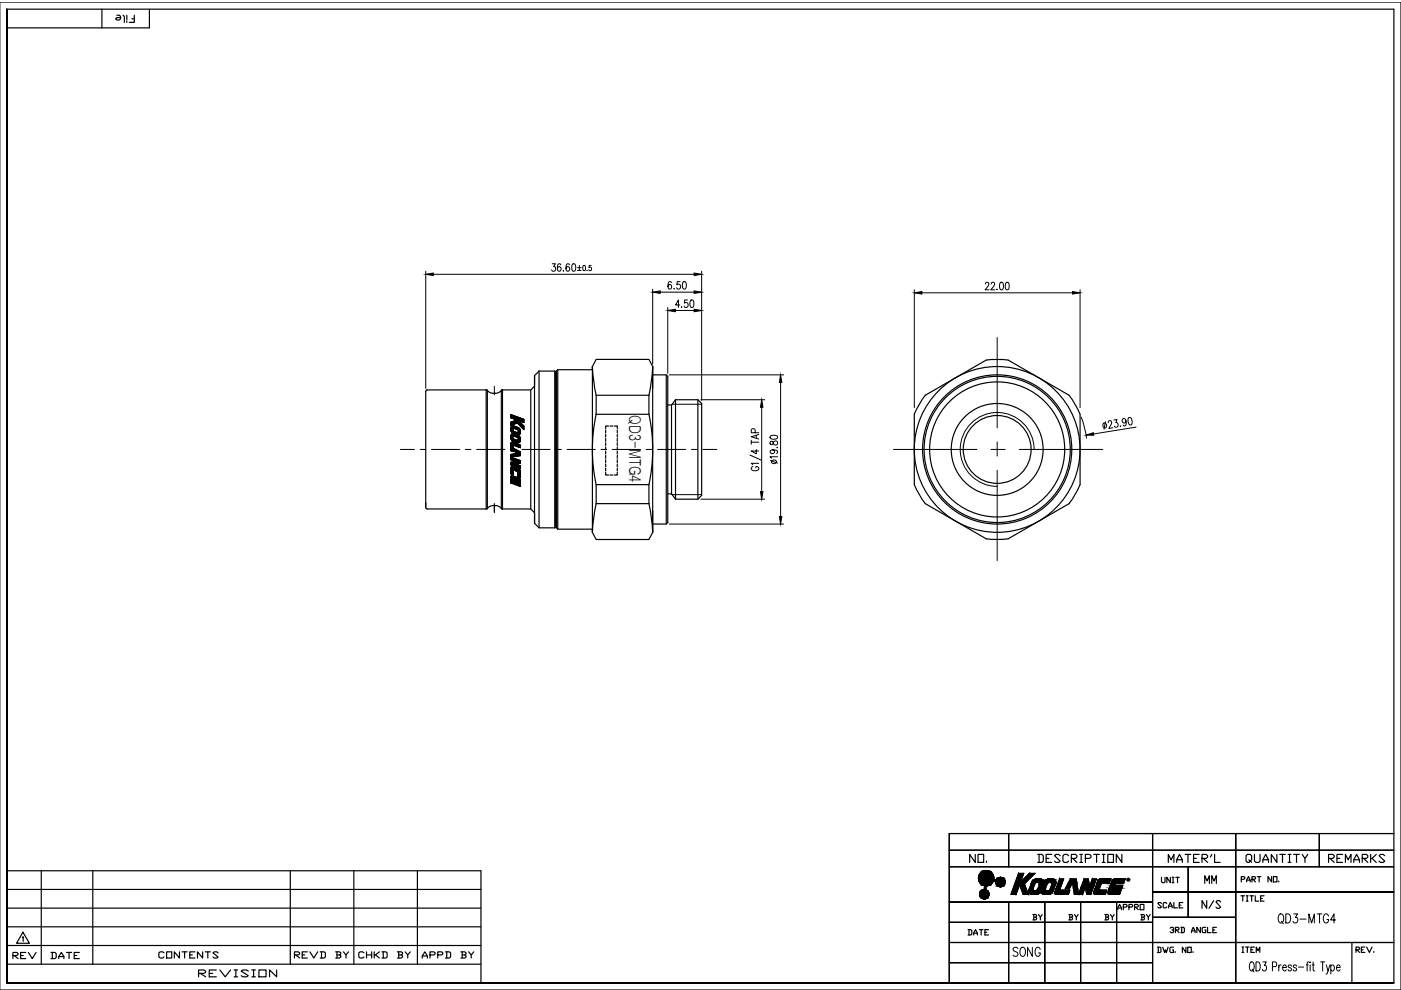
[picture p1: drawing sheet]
<svg xmlns="http://www.w3.org/2000/svg" width="297mm" height="210mm" viewBox="0 0 297 210" stroke-linecap="round" stroke-linejoin="round" font-family="sans-serif">
<defs><g id="words">
<g font-size="4.9">
<text x="204.6" y="184.2">NO.</text>
<text x="219.1" y="184.2">DESCRIPTION</text>
<text x="246.9" y="184.2">MATER'L</text>
<text x="263.2" y="184.2">QUANTITY</text>
<text x="280.8" y="184.2">REMARKS</text>
<text x="213.8" y="203.9">SONG</text>
<text x="41.3" y="208.5">REVISION</text>
</g>
<g font-size="4.4">
<text x="254.7" y="188.4">MM</text>
<text x="254" y="193.7">N/S</text>
<text x="1.8" y="204.6">REV</text>
<text x="9.9" y="204.6">DATE</text>
</g>
<g font-size="4">
<text x="218" y="196.1">BY</text>
<text x="225.8" y="196.1">BY</text>
<text x="233.5" y="196.1">BY</text>
<text x="236" y="194">APPRO</text>
<text x="240.9" y="196.1">BY</text>
<text x="244.5" y="193.7">SCALE</text>
<text x="204.3" y="199.3">DATE</text>
<text x="262.5" y="203.2">ITEM</text>
<text x="286.5" y="203.2">REV.</text>
<text x="32.8" y="204.3">CONTENTS</text>
<text x="61.7" y="204.3">REVD BY</text>
<text x="75.1" y="204.3">CHKD BY</text>
<text x="88.5" y="204.3">APPD BY</text>
</g>
<text font-size="3.5" x="133.4" y="88.1" transform="rotate(90 133.4 88.1)">QD3-MTG4</text>
</g></defs>
<g fill="none" stroke="#000" stroke-width=".21">
<path d="M90.3 57.5v24.9M91.9 58.2h55.3M117.1 55.9h.6l-.3 .6a.47 .47 0 0 1 .4 .8 .47 .47 0 0 1-.8-.1M118.9 56.1l-.4-.2a.95 .95 0 0 0 .1 1.6 .46 .46 0 0 0 .4-.6 .46 .46 0 0 0-.8-.1v.2M119.5 57.4h.1M120.7 56.1l-.3-.2a.95 .95 0 0 0 0 1.6 .45 .45 0 0 0 .4-.6 .45 .45 0 0 0-.7-.1l-.1 .2M121.4 56l.3-.1a1.04 1.04 0 0 1 0 1.6h-.1a1.19 1.19 0 0 1-.2-1.5zM122.4 56.8h.8M122.4 57.3h.8M122.8 56.3v.9M123.7 56.3h.1a.62 .62 0 0 1 .4 .5 .62 .62 0 0 1-.4 .6l-.2-.5zM124.4 57.3h.1"/>
<path d="M125.3 56.3h-.4v.5a.33 .33 0 0 1 .5 0 .33 .33 0 0 1-.1 .5 .33 .33 0 0 1-.5-.1M142.4 59.9l-.4-.2a.95 .95 0 0 0 .1 1.6 .47 .47 0 0 0 .3-.6 .47 .47 0 0 0-.6-.3l-.2 .4M144.2 59.7h-.6l-.1 .7a.49 .49 0 0 1 .7 0 .49 .49 0 0 1 0 .7 .49 .49 0 0 1-.7 .1v-.2M144.9 59.8l.3-.1a1.05 1.05 0 0 1 0 1.6h-.2a1.19 1.19 0 0 1-.1-1.5zM148.8 57.5v27.4M212.1 59.9l.3-.1a1.05 1.05 0 0 1 0 1.6h-.1a1.19 1.19 0 0 1-.2-1.5zM213.3 59.9l.3-.1a1.05 1.05 0 0 1 0 1.6h-.1a1.18 1.18 0 0 1-.2-1.5zM138.4 61.3v15.9M140 61.9h7.2M141.6 65.2v14M141.9 79.5h24.2M142.9 61.2h.1"/>
<path d="M143.2 65.8h4M144.1 64.7h-.9l.6-1.1v1.6M144.5 65l.1 .1M145.8 63.6h-.6l-.1 .7a.47 .47 0 0 1 .7 0 .47 .47 0 0 1-.1 .7 .47 .47 0 0 1-.6-.1M146.5 63.7l.3-.1a1.04 1.04 0 0 1 0 1.6h-.2a1.18 1.18 0 0 1-.1-1.5zM193.8 61.4v25M195.4 62.1h32M208.9 60.2l.3-.4h.2l.3 .4-.2 .5-.6 .7h.8M210.1 60.2l.3-.4 .4 .1 .1 .3-.2 .5-.6 .7h.8M211.4 61.3v.1M211.4 71.6v19.1M229 61.4v25"/>
<path d="M84.9 95.3h3M89.1 95.3h1.2M91.5 95.3h6M98.7 95.3h1.2M101.1 95.3h6M103.2 82.7h.1M104.8 81.9v1.8M106.4 82.7h-.1M108.2 95.3h1.2M108.3 90.8h.1M108.3 91.2h.1M108.3 98h.1"/>
<path d="M108.3 96.9v.1M108.3 87.9v.1M108.3 89.5v.1M108.4 96.3l-.1 .1M108.4 97h-.1M108.4 87.9l-.1 .1M108.4 98l-.1 .1M108.4 93.8l-.1 .1M108.4 97l-.1 .1M108.4 88l-.1 .1M108.5 96.3l-.2 .2M108.5 89.5l-.2 .1"/>
<path d="M108.5 92l-.1 .1M108.5 93.3l.3-.3-.3 .4M108.5 97l-.2 .2M108.5 98l-.2 .2M108.5 88l-.2 .2M108.5 98.9l-.2 .3M108.5 93.8l-.2 .2M108.5 97l-.2 .3M108.5 96.3l-.2 .3M108.6 88l-.3 .3M108.6 90.3l-.3 .3M108.6 98l-.3 .3"/>
<path d="M108.6 89.4l-.3 .3M108.6 98.9l-.3 .3M108.6 97l-.3 .3M108.6 93.8l-.3 .3M108.6 92l-.3 .3M108.6 96.3l-.3 .4M108.6 99l-.3 .3M108.6 97.1l-.3 .3M108.7 93.8l-.4 .3M108.7 88l-.4 .4M108.7 97.9l-.4 .4M108.7 90.3l-.4 .4"/>
<path d="M108.7 99l-.4 .4M108.7 97.1l-.4 .4M108.7 89.4l-.4 .4M108.7 93.8l-.4 .4M108.7 88.1l-.4 .4M108.7 96.3l-.4 .4M108.7 91.1l-.4 .4M108.7 91.2l-.3 .3M108.7 92.7l-.4 .4M108.7 92.8l-.3 .3M108.7 92.8l-.3 .4M108.8 91l-.5 .4"/>
<path d="M108.8 91.2l-.4 .4M108.8 99l-.5 .5M108.8 92.9l-.4 .3M108.8 97.1l-.4 .4M108.8 93.8l-.5 .5M108.8 91.3l-.4 .3M108.8 97.9l-.5 .5M108.8 90.3l-.5 .5M108.8 93l-.4 .3M108.8 88.1l-.5 .5M108.8 91.3l-.3 .4M108.8 96.3l-.5 .5"/>
<path d="M108.8 93.8l-.5 .6M108.8 89.3l-.5 .6M108.8 91.4l-.3 .3M108.8 90.3l-.5 .6M108.9 94.6l-.6 .5M108.9 94.6l-.6 .6M108.9 94.7l-.6 .6M108.9 94.8l-.6 .6M108.9 94.9l-.6 .5M108.9 94.9l-.6 .6M108.9 95l-.6 .6M108.9 95.1l-.5 .5"/>
<path d="M108.9 95.2l-.5 .4M108.9 95.2l-.4 .4M108.9 95.3l-.4 .3M108.9 95.4l-.3 .3M108.9 95.5l-.3 .2M108.9 95.6l-.2 .1M108.9 95.6l-.1 .1M108.9 95.7h-.1M108.9 99.8l-.6 .6M108.9 99.9l-.6 .6M108.9 100l-.6 .5M108.9 91.4l-.4 .4"/>
<path d="M108.9 97.9l-.6 .6M108.9 99l-.6 .6M108.9 97.1l-.4 .4M108.9 93.9l-.6 .5M108.9 93.1l-.3 .3M108.9 88.1l-.5 .5M108.9 96.3l-.6 .6M108.9 91.5l-.3 .3M108.9 90.3l-.6 .6M108.9 99.1l-.6 .6M108.9 97.2l-.4 .4M108.9 93.9l-.6 .6"/>
<path d="M108.9 89.3l-.6 .6M109 97.9l-.7 .7M109 91.5l-.4 .3M109 90.3l-.7 .7M109 99.1l-.7 .7M109 97.2l-.4 .4M109 93.9l-.7 .7M109 93.1l-.4 .4M109 96.3l-.7 .6M109 88.2l-.5 .5M109 91.5l-.3 .3M109 90.4l-.7 .7"/>
<path d="M109 95.1v.1M109 99.1l-.7 .8M109 93.9l-.7 .8M109 93.1l-.3 .4M109.1 97.9l-.8 .7M109.1 88.2l-.5 .5M109.1 89.2l-.8 .8M109.1 91.5l-.4 .4M109.1 90.4l-.8 .8M109.1 95.2l-.1 .1M109.1 96.2l-.7 .7M109.1 99.1l-.8 .8"/>
<path d="M109.1 97.2l-.4 .4M109.1 93.9l-.8 .8M109.1 93.2l-.4 .3M109.1 91.5l-.8 .9M109.1 99.1l-.8 .9M109.1 97.8l-.7 .8M109.2 97.2l-.5 .4M109.2 94l-.9 .8M109.2 93.2l-.4 .4M109.2 88.2l-.5 .5M109.2 96.2l-.7 .7M109.2 95.2l-.2 .2"/>
<path d="M109.2 91.6l-.9 .9M109.2 90.4l-.9 .9M109.2 89.2l-.9 .9M109.2 99.2l-.9 .9M109.2 97.3l-.4 .4M109.2 94l-.9 .9M109.2 93.2l-.3 .4M109.2 95.3l-.2 .2M109.2 90.4l-.9 1M109.3 99.2l-1 1M109.3 96.2l-.7 .7M109.3 97.3l-.4 .4"/>
<path d="M109.3 94l-1 1M109.3 93.2l-.4 .4M109.3 95.3l-.3 .3M109.3 88.3l-.5 .5M109.3 91.6l-1 1M109.3 90.5l-.4 .3M109.3 89.1l-1 1.1M109.3 93.3l-.3 .3M109.3 95.3l-.3 .4M109.4 91.6l-1.1 1.1M109.4 96.2l-.7 .7M109.4 90.5l-.4 .3"/>
<path d="M109.4 99.2l-1.1 1.1M109.4 97.3l-.4 .4M109.4 94l-.4 .4M109.4 93.3l-.4 .3M109.4 95.3l-.4 .4M109.4 88.3l-.5 .5M109.4 91.6l-1.1 1.2M109.4 98.4l-.4 .4M109.4 90.5l-.3 .4M109.4 99.2l-.4 .5M109.4 95.4l-.3 .3M109.4 93.3l-.3 .4"/>
<path d="M109.4 94.1l-.4 .4M109.4 89.1l-1.1 1.1M109.4 96.2l-.6 .6M109.5 88.3l-.5 .5M109.5 91.7l-1.2 1.1M109.5 98.4l-.4 .4M109.5 90.5l-.4 .4M109.5 95.4l-.4 .3M109.5 99.3l-.5 .4M109.5 97.4l-.4 .4M109.5 94.1l-.4 .4M109.5 93.3l-.4 .4"/>
<path d="M109.5 91.7l-1.2 1.2M109.5 98.5l-.4 .4M109.5 90.5l-.3 .4M109.5 95.4l-.3 .4M109.5 96.2l-.6 .6M109.5 99.3l-.4 .4M109.5 93.3l-.3 .4M109.6 88.4l-.5 .5M109.6 91.7l-1.3 1.3M109.6 95.4l-.4 .4M109.6 98.5l-.4 .4M109.6 90.6l-.4 .3"/>
<path d="M109.6 99.3l-.4 .5M109.6 97.4l-.4 .4M109.6 94.1l-.4 .4M109.6 93.4l-.4 .3M109.6 96.2l-.6 .6M109.6 95.5l-.3 .3 .4-.3M109.6 90.6l-.3 .3M109.7 97.4l-1.2 1.2M109.7 94.1l-.4 .4M109.7 88.4l-.5 .5M109.7 93.4l-.4 .3M109.7 90.6l-.4 .4"/>
<path d="M109.7 98.5l-.4 .4M109.7 99.4l-.4 .4M109.7 96.1l-.7 .7M109.7 94.2l-.4 .4M109.7 91.7l-.7 .8M109.7 95.5l-.3 .4M109.7 92.8l.4-.4-.3 .4M109.7 90.6l-.3 .4M109.8 99.4l-.5 .4M109.8 97.5l-1.2 1.2M109.8 94.2l-.4 .4M109.8 95.5l-.4 .4"/>
<path d="M109.8 88.4l-.5 .5M109.8 96.1l-.7 .7M109.8 90.6l-.4 .4M109.8 98.6l-.4 .4M109.8 99.4l-.4 .4M109.8 95.6l-.3 .3M109.8 88.5l-.5 .5M109.9 98.6l-.4 .4M109.9 90.7l-.4 .3M109.9 99.4l-.5 .5M109.9 97.5l-1.2 1.2M109.9 94.2l-.4 .4"/>
<path d="M109.9 95.6l-.4 .4M109.9 92.3l-.4 .4M109.9 88.5l-.5 .5M109.9 90.7l-.3 .3M109.9 99.4l-.4 .5M109.9 95.6l-.3 .4M109.9 92.3l-.3 .4M110 88.5l-.5 .5M110 90.7l-.4 .4M110 98.6l-.4 .4M110 95.6l-.4 .4M110 99.5l-.5 .4"/>
<path d="M110 92.4l-.4 .3M110 97.5l-1.2 1.2M110 94.3l-.4 .4M110 90.7l-.3 .4M110 89.3l-.4 .4M110 92.4l-.3 .3M110 95.7l-.3 .3M110 99.5l-.4 .4M110 97.6l-1.2 1.2M110.1 90.8l-.4 .3M110.1 89.3l-.4 .4M110.1 88.5l-1.6 1.6"/>
<path d="M110.1 95.7l-.4 .4M110.1 98.7l-.4 .4M110.1 90.8l-.3 .3M110.1 99.5l-.4 .4M110.1 97.6l-1.2 1.2M110.1 94.3l-.4 .4M110.1 88.6l-1.5 1.5M110.1 90.8l-.3 .4M110.1 95.7l-.3 .4M110.1 89.4l-.3 .4M110.1 99.5l-.4 .5M110.1 92.5l-.3 .3"/>
<path d="M110.2 97.6l-1.2 1.2M110.2 94.3l-.4 .4M110.2 90.9l-.4 .3M110.2 89.4l-.4 .4M110.2 88.6l-1.5 1.5M110.2 95.7l-.4 .4M110.2 92.5l-.4 .4M110.2 99.6l-.4 .4M110.2 98.7l-.4 .4M110.2 90.9l-.3 .4M110.2 89.5l-.4 .3M110.2 92.6l-.3 .3"/>
<path d="M110.2 97.6l-.8 .8M110.2 91l-.3 .3M110.2 95.8l-1 1M110.2 88.6l-1.4 1.4M110.2 92.6l-.3 .4M110.2 93.7l-.1 .1M110.3 89.5l-.4 .4M110.3 98.7l-.5 .4M110.3 91l-.4 .4M110.3 99.6l-.5 .5M110.3 92.7l-.4 .4M110.3 97.6l-.8 .8"/>
<path d="M110.3 94.4l-.4 .4M110.3 91.1l-.4 .4M110.3 95.8l-1 1M110.3 99.7l-.5 .5M110.3 88.6l-1.3 1.4M110.3 92.7l-.4 .5M110.3 92l-.2 .2M110.3 91.1l-.4 .5M110.3 98.7l-.4 .5M110.3 92.8l-.9 1M110.3 99.7l-.5 .6M110.3 91.2l-1.3 1.3"/>
<path d="M110.3 93.6l-.3 .3M110.3 89.6l-.3 .4M110.3 92.9l-.9 .9M110.3 97.7l-.7 .7M110.3 95.8l-.9 1M110.3 91.3l-1.2 1.2M110.3 91.9l-.4 .4M110.3 99.8l-.5 .5M110.3 92.9l-.8 .9M110.3 93l-.8 .8M110.3 93.5l-.4 .4M110.3 91.8h.1"/>
<path d="M110.3 91.4l-1.1 1.1M110.3 91.5l-1.1 1.1M110.3 91.5l-1 1.1M110.3 91.6l-.9 1M110.3 91.7l-.9 .9M110.3 91.8l-.8 .8M110.3 93.1l-.7 .7M110.3 93.1l-.7 .8M110.3 93.2l-.6 .7M110.3 93.3l-.6 .6M110.3 93.4l-.5 .5M110.3 94.4l-.3 .4"/>
<path d="M110.3 94.5l-.3 .3M110.3 94.6l-.2 .2M110.3 94.7l-.2 .2M110.3 94.7l-.1 .2M110.3 94.8v.1M110.3 94.9h.1M110.3 95.9l-.8 .8M110.3 96l-.7 .7M110.3 96l-.6 .7M110.3 96.1l-.5 .6M110.3 96.2l-.4 .5M110.3 96.3l-.4 .4"/>
<path d="M110.3 96.3l-.3 .4M110.3 96.4l-.2 .2M110.3 96.5l-.1 .1M110.3 96.6h.1M110.3 97.7l-.6 .6M110.3 97.8l-.5 .5M110.3 97.9l-.4 .4M110.3 97.9l-.3 .4M110.3 98l-.2 .3M110.3 98.1l-.1 .1M110.3 98.2h.1M110.3 98.8l-.3 .4"/>
<path d="M110.3 98.9l-.3 .3M110.3 98.9l-.2 .3M110.3 99l-.2 .2M110.3 99.1l-.1 .2M110.3 99.2l-.1 .1M110.3 99.2v.1M110.3 99.9l-.5 .5M110.3 99.9l-.5 .6M110.3 88.6l-1.2 1.3M110.4 89.6l-.4 .4M110.4 88.7l-1.2 1.2M110.4 89.7l-.4 .3"/>
<path d="M110.4 89.7l-.3 .4M110.5 88.7l-1.2 1.1M110.5 89.7l-.4 .4M110.5 88.7l-1.1 1.1M110.5 89.8l-.4 .3M110.6 89.8l-.4 .4M110.6 88.7l-.5 .5M110.6 89.9l-.3 .4M110.6 95.3h6M110.7 89.9l-.4 .4M110.7 88.8l-.5 .5M110.7 90l-.4 .3"/>
<path d="M110.7 90l-.3 .4M110.8 90l-.4 .4M110.8 88.8l-.5 .5M110.8 90.1l-.4 .4 .5-.4M110.9 90.2l-.4 .3M110.9 88.8l-.5 .5M110.9 90.2l-.3 .4M111 88.9l-.5 .5M111 90.2l-.4 .4M111 90.3l-.4 .3M111 90.3l-.3 .4M111.1 88.9l-.5 .5"/>
<path d="M111.1 89l-.5 .4M111.1 89.1l-.4 .3M111.1 89.1l-.4 .4M111.1 89.2l-.3 .3M111.1 89.3l-.2 .2M111.1 89.4l-.2 .1M111.1 89.4l-.1 .2M111.1 89.5l-.1 .1M111.1 89.6h.1M111.1 90.3l-.4 .4 .4-.3M111.1 90.5l-.3 .3M111.1 90.6l-.3 .2"/>
<path d="M111.1 90.7l-.2 .2M111.1 90.8l-.2 .2M111.1 90.9l-.1 .1h.1M111.1 91l-.1 .1M117.8 95.3h1.2M120.2 95.3h6M127.4 95.3h1.2M129.8 95.3h6M137 95.3h1.2M139.4 95.3h6M142.5 85.7h6.3M146.6 95.3h1.2"/>
<path d="M148.6 84.8h13.5M149 95.3h3M159 96.5l2.4 1.1M159.3 93.8h1.6M159.3 93.3v.9M159.7 98.9a.47 .47 0 0 0-.4 .6 .47 .47 0 0 0 .6 .3h.4a.48 .48 0 0 0 .6-.4 .48 .48 0 0 0-.6-.5v.3M160.1 91.8l-.1-.8-.2-.1-.4 .1-.1 .8h1.6M160.3 95.3v.9l-1-.6h1.6M160.3 92.3v.6M160.9 98.2h-1.6l.3 .3M160.9 92.1l-1.6 .5 1.6 .5M161.5 86.3v17.9"/>
<path d="M163.3 93.6a.43 .43 0 0 0 .2 .7l.3-.1a.58 .58 0 0 1 .3-.6 .58 .58 0 0 1 .8 .2 .51 .51 0 0 1-.6 .6 .51 .51 0 0 1-.4-.7l-.3-.1zM163.3 92.5l.6-.2a.69 .69 0 0 1 1 .5 1.04 1.04 0 0 1-1.6 0zM163.3 97.6l1.6 .6M163.8 95.4l.4 .2a.43 .43 0 0 1-.5 .6 .43 .43 0 0 1-.2-.8h.3a.76 .76 0 0 1 1.1 .5l-.3 .2M164.8 94.8l-.1 .1M164.9 96.8h-1.6l.3 .3M165.5 81.1v28.4M189.4 95.3h17.7M210.1 95.3h3M211.4 93.7v3M211.4 99.7v19.2M216.1 95.3h17.7"/>
<path d="M219.3 95.3a7.8 7.8 0 0 0-7.9-7.8 7.8 7.8 0 0 0-7.8 7.8 7.8 7.8 0 0 0 7.8 7.8M229.2 88.4l.7 1.9 .5 2.6M234.4 89.4l-.3 1.6M235 89.6l.1-.4h.4l.2 .2-.1 .6-.5 .8 .8-.1M236.2 89.1l.6-.2-.2 .7a.47 .47 0 0 1 .5 .7 .47 .47 0 0 1-.8 .1M237.5 90.3l.1 .1M238.7 89.2l-.1 .4a.43 .43 0 0 1-.7-.4 .43 .43 0 0 1 .7-.3l.1 .3a.77 .77 0 0 1-.3 1.1l-.3-.2M239.2 88.6l.3-.1a1.04 1.04 0 0 1 .3 1.6h-.1a1.19 1.19 0 0 1-.5-1.5zM240.9 90.6l-9.1 1.4M103.3 107.9h-.1M104.8 106.7v2M106.3 107.9h.1"/>
<path d="M108.5 100.9l-.2 .2M108.6 100.9l-.3 .2M108.6 100.9l-.3 .3M108.7 100.9l-.4 .4M108.7 100.9l-.4 .5M108.8 100.9l-.5 .6M108.9 100.1l-.5 .4M108.9 100.2l-.4 .4M108.9 100.3l-.3 .3M108.9 100.4l-.3 .2M108.9 100.4l-.2 .2M108.9 100.5l-.2 .1"/>
<path d="M108.9 100.6l-.1 .1M108.9 100.7h-.1M108.9 101.7l-.6 .6M108.9 101.8l-.6 .6M108.9 101.9l-.6 .5M108.9 102l-.5 .4M108.9 102.1l-.4 .4M108.9 102.2l-.4 .3M108.9 102.3l-.3 .2M108.9 102.3l-.2 .2M108.9 102.4l-.2 .2M108.9 102.5l-.1 .1"/>
<path d="M108.9 102.6h-.1M108.9 101l-.6 .5M108.9 101l-.6 .6M109 101l-.7 .7M109 101l-.7 .8M109.1 101l-.8 .8M109.1 101.1l-.8 .8M109.2 101.1l-.9 .9M109.3 101.1l-1 1M109.4 101.1l-1.1 1.1M109.4 101.2l-.4 .4M109.5 101.2l-.5 .4"/>
<path d="M109.5 101.8l-.4 .4M109.5 101.9l-.4 .4M109.5 102l-.4 .4M109.5 102.1l-.4 .3M109.5 102.2l-.4 .3M109.5 102.2l-.4 .4M109.5 102.3l-.4 .4M109.5 102.4l-.3 .3M109.5 102.5l-.3 .2M109.5 102.5l-.2 .3M109.5 102.6l-.2 .2M109.5 102.7l-.1 .1"/>
<path d="M109.5 102.8h-.1M109.5 101.2l-.4 .4M109.6 101.2l-.5 .5M109.6 101.2l-.5 .6M109.7 101.3l-.6 .5M109.8 101.3l-.7 .6M109.8 101.3l-.7 .7M109.9 101.3l-.8 .8M110 101.4l-.5 .4M110 101.4l-.4 .4M110.1 101.4l-.5 .4M110.1 101.4l-.4 .5"/>
<path d="M110.2 101.5l-.5 .4M110.2 101.5l-.4 .5M110.3 101.5l-.5 .5M110.3 101.6l-.5 .5M110.3 101.6l-.5 .6M110.3 101.7l-.5 .6M110.3 100l-.5 .6M110.3 100.1l-.5 .6M110.3 100.2l-.5 .5M110.3 100.2l-.5 .6M110.3 100.3l-.5 .6M110.3 100.4l-.5 .6"/>
<path d="M110.3 100.5l-.5 .5M110.3 100.6l-.4 .5M110.3 100.7l-.3 .4M110.3 100.8l-.3 .3M110.3 100.9l-.2 .2M110.3 100.8l-.2 .3M110.3 101l-.1 .2M110.3 101.1l-.1 .1M110.3 101.2h.1M110.3 101.8l-.5 .5M110.3 101.8l-.5 .6M110.3 101.9l-.5 .6"/>
<path d="M110.3 102l-.5 .6M110.3 102.1l-.5 .5M110.3 102.1l-.5 .6M110.3 102.2l-.5 .6M110.3 102.3l-.5 .6M110.3 102.4l-.5 .5M110.3 102.4l-.5 .6M110.3 102.5l-.4 .5M110.3 102.6l-.4 .4M110.3 102.7l-.3 .3M110.3 102.8l-.2 .2M110.3 102.8l-.2 .3"/>
<path d="M110.3 102.9l-.1 .2M110.3 103l-.1 .1M110.3 103.1h.1M141.9 111.1h24.2M142.5 104.9h6.3M148.6 105.8h13.5M271.3 193.9l.1-.1a1.04 1.04 0 0 1 .8 .7 1.04 1.04 0 0 1-.3 1.1l-.2 .1a1.04 1.04 0 0 1-.8-.8 1.04 1.04 0 0 1 .4-1zM271.7 195.3l.4 .6M272.6 193.8a1.03 1.03 0 0 1 1.1 .6 1.03 1.03 0 0 1-.4 1.2l-.7 .1zM274.3 193.8h.8l-.4 .7a.57 .57 0 0 1 .4 .9 .57 .57 0 0 1-1-.1M275.6 194.9h1.3M277.5 195.7v-1.9l.6 1.9 .6-1.9v1.9"/>
<path d="M279.3 193.8h1M279.8 193.8v1.9M281.7 194.2a.57 .57 0 0 0-.7-.4 .57 .57 0 0 0-.4 .7v.5a.57 .57 0 0 0 .5 .7 .57 .57 0 0 0 .6-.7h-.4M283.2 195h-1.1l.7-1.2v1.9M265.1 204l.2-.1a1.05 1.05 0 0 1 .5 1.7l-.3 .3a1.06 1.06 0 0 1-.5-1.7zM265.5 205.5l.3 .5M266.3 203.9h.4a1.21 1.21 0 0 1 0 2h-.4zM267.8 203.9h.7l-.4 .8a.57 .57 0 0 1 .4 .7 .57 .57 0 0 1-.7 .4l-.2-.3M269.8 204.9h.8l.1-.3-.1-.6-.8-.1v2M271.1 204.6v1.3M271.6 204.6l-.3 .1-.2 .4M272 205.1h.7l-.1-.4a.62 .62 0 0 0-.7 .4 .62 .62 0 0 0 .4 .8l.4-.3"/>
<path d="M273.8 204.9a.36 .36 0 0 0-.3-.3 .36 .36 0 0 0-.4 .3l.1 .1 .5 .3 .1 .3a.36 .36 0 0 1-.3 .3 .36 .36 0 0 1-.4-.3M274.9 204.9a.36 .36 0 0 0-.4-.3 .36 .36 0 0 0-.3 .3l.2 .2 .4 .2 .1 .3a.36 .36 0 0 1-.4 .3 .36 .36 0 0 1-.3-.3M275.3 205h1.1M276.9 204.6h.5M277.5 203.9l-.3 .1-.1 .3v1.6M277.8 203.9v.2zM277.8 204.6v1.3M278.2 204.6h.5M278.4 203.9v1.6l.1 .3 .2 .1M280 203.9h.9M280.4 203.9v2M281.2 204.6l.4 1.3 .4-1.3"/>
<path d="M281.6 205.9l-.2 .5-.3 .1M282.2 204.9l.1-.2a.62 .62 0 0 1 .7 .4 .62 .62 0 0 1-.4 .8l-.4-.3M282.2 204.6v1.9M283.4 205.1h.7l-.1-.4a.62 .62 0 0 0-.7 .4 .62 .62 0 0 0 .4 .8l.4-.3"/>
<circle cx="164" cy="97.9" r=".49"/>
<circle cx="234.2" cy="90.2" r=".49"/>
</g>
<g fill="none" stroke="#000" stroke-width=".25">
<path d="M0 .4h297v209.5h-297zM1.5 1.9v206.5v-206.5h294v206.5h-294h294h-294zM21.6 1.9v4M24.8 3.2h.5l.3 .3v.5l-.3 .2h-.5l-.3-.2 .3-.3h.8M26.1 3.2l.3 .3v1.2M26.9 3.2v1M26.9 4.5v.2M27.9 4h.6M28.5 3.2v1.5h-1.1M31.7 1.9v4h-30.2M113.3 79.6v31.4M114.3 78.7l-1 .9v2.3l-.8 .8h-6"/>
<path d="M114.3 78.7h3.3M114.3 78.7v33.2M117.6 78.7l.3 .3v32.6v-1.6M117.6 78.7v33.2M117.9 78.7l.4-.3h7.3v-.7l.8-1.5h11.2l.8 1.5v35.2l-.8 1.5h-11.2l-.8-1.5v-.7h-7.3l-.4-.3zM117.9 79.8v-.6v32.2M118.3 78.4v33.8M138.4 77.7l-.3 3.1-.5 3M138.4 79.5h2.9l.3 .3v31l-.3 .3h-2.9M141.3 79.5v31.6M103.1 82.7l.2 .1M103.1 82.7h-12.5l-.3 .1v24.8l.3 .3h12.5"/>
<path d="M103.1 82.7v25.2M103.3 82.8a2.09 2.09 0 0 0 3 0M103.3 82.8v25M106.3 82.8v25M106.5 82.7l-.2 .1M106.5 82.7v25.2M108.3 87.9l2.8 1v.7l-1.2-.4 1.2 1.1v.8l-1.4-1.4-1.4 .5v-.7l1.3-.4-1.3-.5zM108.4 93.8l1.9 .6v.5l-1.3-.5-.1 1.4-.6-.2zM108.7 91.9a.89 .89 0 0 1-.5-.8 .89 .89 0 0 1 .5-.8l1.2 .4a.89 .89 0 0 1 .5 .8 .89 .89 0 0 1-.5 .8h-.2M108.7 91.9h.2h-.2a.86 .86 0 0 0-.5 .8 .86 .86 0 0 0 .5 .8M108.9 91.5l-.2-.5 .2-.2 .8 .3 .2 .3-.2 .3-.8-.2M109 95.1l1.3 .7v.8l-2 .3 2 .8v.5l-.9 .2 .9 .4v.5l-2-.7v-.6l1-.2-1-.3v-1.1l1.5-.3-.8-.4z"/>
<path d="M109.7 99.9l.1 1.1 .5 .2v-1.4l-.1-.2-1.6-.7-.3 .2v1.4l.6 .2 .1-1 .7 .3M109.7 92.7l.2 .5-.2 .2-.8-.3-.2-.3 .2-.3 .8 .2M109.7 92.3a.91 .91 0 0 1 .6 1.1M110.3 93.4v.3l-.4 .2-1.2-.4M112.5 82.7v25.2M126.4 87.8a35.2 35.2 0 0 0 0 15M126.4 83.8l-.5-3-.3-3.1v35.2l.3-3.1 .5-3M126.4 83.8v4M126.4 83.8h11.2M126.4 87.8h11.2M128.4 91.2v.6M128.4 92.1v.6"/>
<path d="M128.4 93v.6M128.4 93.9v.6M128.4 94.8v.6M128.4 95.7v.6M128.4 96.6v.6M128.4 97.5v.6M128.4 98.4v.6M128.4 99.3v.6M129 90.3h-.6v.6M129.3 90.3h.6M130.2 90.3h.7v.6M130.9 91.2v.6"/>
<path d="M130.9 92.1v.6M130.9 93v.6M130.9 93.9v.6M130.9 94.8v.6M130.9 95.7v.6M130.9 96.6v.6M130.9 97.5v.6M130.9 98.4v.6M130.9 99.3v.6M137.6 83.8v4M137.6 87.8a35.2 35.2 0 0 1 0 15M142.4 85.9v18.8"/>
<path d="M143.2 84.8h4.8l.8 .7v19.5l-.8 .8h-4.8M143.2 84.8l-.8 1.1h-.8M143.2 84.8v21M148 84.8v21M103.3 107.8a2.09 2.09 0 0 1 3 0M103.3 107.8l-.2 .1M106.3 107.8l.2 .1M106.5 107.9h6M109.7 101.9l.1 1 .5 .2v-1.3l-.1-.3-1.6-.6-.3 .1v1.4l.6 .2v-.9l.1-.1 .1 1.1 .4 .1v-1l.2 .1M112.5 107.9l.8 .8v2.3M113.3 111l1 .9h3.3M117.9 111.6l-.3 .3"/>
<path d="M126.4 102.8v4M126.4 102.8h11.2M126.4 106.8h11.2M128.4 100.2v.5h.6M129.3 100.7h.6M130.9 100.2v.5h-.7M137.6 106.8l.5 3 .3 3.1M137.6 102.8v4M141.6 104.7h.8M142.4 104.7l.8 1.1M201.3 176.7h94.2M1.5 188.6h100.5"/>
<path d="M1.5 184.6h100.5v23.8M1.5 196.5h100.5M1.5 192.5h100.5M4.7 198.8l.2-.2v1M4.9 197.7l1.3 2.3h-2.7zM8.7 184.6v19.8M19.7 184.6v19.8M61.5 184.6v19.8M75 184.6v19.8M88.5 184.6v19.8M201.3 191.3h43.1h-43.1M201.3 195.6h43.1h-43.1"/>
<path d="M201.3 199.8h94.2h-94.2M201.3 180.3h94.2M201.3 183.8h94.2M207.9 185.1a1.63 1.63 0 0 1 1.9-.4 1.63 1.63 0 0 1 .9 1.8l.5 .1a.99 .99 0 0 1 1.6-.3 .99 .99 0 0 1-.3 1.6 .99 .99 0 0 1-1.4-.9l-.5-.2a1.64 1.64 0 0 1-1.5 1l-.1 .9a1 1 0 0 1 .4 1.6 1 1 0 0 1-1.6-.3 1 1 0 0 1 .9-1.4l.1-.8a1.63 1.63 0 0 1-.9-2.7zM213.2 191.3h.1M213.9 183.8v-7.1v7.1M218.2 188.7l.5-1.6a1.42 1.42 0 0 1 1.3-.8 1.42 1.42 0 0 1 1.3 .8v.2a1.52 1.52 0 0 1 2.5-.4l.1 .4-.6 1.6a1.39 1.39 0 0 1-1.3 .8 1.39 1.39 0 0 1-1.2-.8v-.2M218.2 185.2l-1.8 1.8 .6-1.8h-1l-1.7 4.4h1.1l.8-2 .7 2h1.1l-.8-2.2 2.2-2.2M219.5 187.2l.6-.1 .3 .2-.4 1.3a.5 .5 0 0 1-.6 .3 .5 .5 0 0 1-.4-.5zM220.8 188.7a1.53 1.53 0 0 1-2.6 .4v-.4M221.5 191.3v17.1M222.2 188.9l.4-.3 .4-1a.5 .5 0 0 0-.4-.6 .5 .5 0 0 0-.6 .4l-.4 1.2 .2 .2 .4 .1"/>
<path d="M224.6 186.4h.9l-.7 2.2 2 .1-.3 .9h-2.5a.41 .41 0 0 1-.3-.5zM226.9 186.4h1.3l.5 3.2 1.2-3.2h.8l.3 1.5 .6-1.5h.9l-1.2 3.2h-.9l-.3-1.5-.6 1.5h-1.7l-.4-2.5-.7 1.3h-.8zM232.9 186.6l.4-.2h2.2l-.3 .9h-1.6l-.5 1.1 .2 .3h1.3l-.3 .9h-2l-.4-.3zM236.2 188.3v.4h1.5l-.3 .9M236.2 188.3h.1M236.2 188.3h1.6M236.4 187.7h.1M236.4 187.7h1.7l-.3 .6M237.8 188.3h.1M238.2 187.3h-1.5l-.3 .4M238.2 187.2v.1M238.5 186.4h-2.2l-.4 .2-1 2.5 .1 .4 .3 .1"/>
<path d="M238.5 186.4h.1M238.5 186.4l-.3 .8M239.1 186.5l.2-.1-.2-.1v.4M239.1 186.5l.2 .2M244.4 189.1h51.1h-51.1M244.4 194.5h17.6h-17.6M246.3 186v1l.1 .1h.4l.2-.1v-1M248.1 196.8l.2-.2h.4l.1 .2-.1 .4h-.2M248.1 186v1.1l-.7-1.1v1.1M248.5 186h.4M248.5 187.1h.4M248.7 197.2l.1 .2-.1 .3h-.4l-.2-.1"/>
<path d="M248.7 186v1.1M249.2 197.2h.6l.2-.4-.2-.2h-.6v1.1M249.3 186h.7M249.4 197.2l.6 .5M249.7 186v1.1M250.4 196.6h.5l.2 .2v.8l-.2 .1h-.5M250.5 196.6v1.1M251.9 194.5v-10.7v10.7M252.6 197.7v-.3l.4-.8 .4 .8v.3M252.6 197.4h.8M254.5 196.6v1.1l-.7-1.1v1.1M255.6 196.6h-.5l-.2 .2v.8l.2 .1h.5v-.5h-.1"/>
<path d="M256 196.6v1.1h.8M257.2 197.2h.3M257.9 196.6h-.7v1.1h.7M263.1 189.9h.8M263.2 186.4h.5l.2-.4-.2-.1h-.5v1.1M263.5 189.9v1.2M264.2 189.9h.4M264.2 191.1h.4M264.3 187v-.4l.4-.7 .4 .7v.4M264.3 186.6h.8M264.4 189.9v1.2M265 189.9h.8"/>
<path d="M265.4 189.9v1.2M265.4 186.4h.6l.2-.4-.2-.1h-.6v1.1M265.6 186.4l.6 .6M266.1 189.9v1.2h.8M266.6 185.9h.7M267 185.9v1.1M267.3 190.5h.3M268 189.9h-.7v1.2h.7M269.6 185.9v1.1l-.8-1.1v1.1M270 185.9h.7v1.1h-.7zM271.1 186.8v.2M279.7 183.8v-7.1v7.1"/>
<path d="M286.6 199.8v8.6M1.5 204.4h100.5M1.5 200.5h100.5M201.3 204.1h43.1h-43.1M201.3 208.4v-31.7v31.7M213.9 208.4v-17.1v17.1M229.1 208.4v-17.1v17.1M236.7 208.4v-17.1v17.1M244.4 208.4v-31.7v31.7M245.4 200.8h.6l.2 .2v.8l-.2 .2h-.6M245.6 200.8v1.2M246.5 200.8l.4 1.2 .2-.6 .2 .6 .4-1.2"/>
<path d="M248.8 200.8h-.6l-.2 .2v.8l.2 .2h.6v-.6h-.2M249.2 201.8v.2M251.4 200.8v1.2l-.7-1.2v1.2M251.8 200.8h.8v1.2h-.8zM252.9 201.8v.2M262 208.4v-31.7v31.7"/>
<circle cx="211.4" cy="95.3" r="17.6"/>
<circle cx="211.4" cy="95.3" r="14.3"/>
<circle cx="211.4" cy="95.3" r="15.8"/>
<circle cx="211.4" cy="95.3" r="15.5"/>
<circle cx="211.4" cy="95.3" r="9.7"/>
<circle cx="211.4" cy="95.3" r="7.2"/>
<circle cx="211.4" cy="95.3" r="19.1"/>
<circle cx="239.2" cy="186.5" r=".31"/>
</g>
<g fill="#000" stroke="#000" stroke-width=".21">
<path d="M90.3 58.2l1.6-.3v.5zM147.2 57.9l1.6 .3-1.6 .2zM138.4 61.9l1.6-.2v.5zM141.6 65.8l1.6-.2v.5zM147.2 65.6l1.6 .2-1.6 .3zM147.2 61.7l1.6 .2-1.6 .3zM193.8 62.1l1.6-.3v.6zM227.4 61.8l1.6 .3-1.6 .3zM161.5 84.8l.3 1.5h-.6zM165.5 79.5l.3 1.6h-.6zM230.3 92.3l1.5-.6 .1 .6zM161.2 104.2h.6l-.3 1.6z"/>
<path d="M165.2 109.5h.6l-.3 1.6zM208.2 188.7h1zM208.2 190.5h1zM208.4 188.7h.6zM208.6 190.6h.2zM212 188h.3zM212.1 186h.1zM218.3 189.4h2zM221.7 186.6h2z"/>
<path d="M208.6 190.6h.2zM208.6 190.6h.2z"/>
<path d="M208.5 190.6h.4zM208.5 190.6h.3z"/>
<path d="M208.4 190.5h.6zM208.4 190.5l.5 .1zM208.5 190.6h.4zM208.5 190.6h.4z"/>
<path d="M208.4 190.5h.6zM208.4 190.5h.6z"/>
<path d="M208.4 188.7h.7zM208.3 188.7h.8z"/>
<path d="M208.5 188.6h.5zM208.4 188.7h.6zM208.4 188.7h.6z"/>
<path d="M208.7 188.6h.3zM208.6 188.6h.4z"/>
<path d="M208.6 188.6h.4zM208.5 188.6h.5z"/>
<path d="M208.3 190.5h.8zM208.3 190.5h.7z"/>
<path d="M208.3 188.7h.8zM208.3 188.7h.8z"/>
<path d="M208.7 187.8l.3 .8 .1-.8zM208.7 187.8l.3 .8h-.3z"/>
<path d="M208.3 188.7h.9zM208.2 188.7h1zM208.2 188.7h1z"/>
<path d="M208.2 190.5h1zM208.2 190.5h.9zM208.3 190.5h.8zM208.3 190.5h.8z"/>
<path d="M208.2 188.7l1.1 .1zM208.1 188.8h1.2zM208.1 188.8h1.2zM208.1 188.8h1.2z"/>
<path d="M208.8 187.8h.4zM208.8 187.8h.3z"/>
<path d="M208.1 190.4h1.2zM208.1 190.4h1.2z"/>
<path d="M208.1 190.4h1.2zM208.1 190.4l1.1 .1zM208.2 190.5h1z"/>
<path d="M208.1 188.8l1.3 .1zM208 188.9h1.4z"/>
<path d="M208 190.3h1.3zM208 190.3l1.3 .1z"/>
<path d="M208.8 187.8h.6zM208.8 187.8h.4z"/>
<path d="M208 188.9h1.4zM208 188.9h1.4z"/>
<path d="M208 188.9h1.4zM208 188.9h1.4zM207.9 188.9h1.5zM207.9 188.9h1.5z"/>
<path d="M208.8 187.8h.6zM208.8 187.8h.6z"/>
<path d="M208 190.3h1.4zM208 190.3h1.3zM208 190.3h1.3zM208 190.3h1.3z"/>
<path d="M207.9 188.9l1.6 .1zM207.9 188.9l1.6 .1zM207.9 189h1.6zM207.9 189h1.6z"/>
<path d="M208.7 187.8h.8zM208.7 187.8h.7z"/>
<path d="M207.9 190.2h1.6zM207.9 190.2h1.6z"/>
<path d="M207.9 190.2h1.6zM207.9 190.2l1.5 .1zM208 190.3h1.4zM208 190.3h1.4z"/>
<path d="M207.9 189l1.7 .1zM207.9 189l1.7 .1zM207.8 189.1h1.8zM207.8 189.1h1.8z"/>
<path d="M208.6 187.8h.9zM208.6 187.8h.9z"/>
<path d="M207.8 190.1h1.7zM207.8 190.1l1.7 .1z"/>
<path d="M207.8 189.1l1.8 .1zM207.8 189.1l1.8 .1zM207.8 189.2h1.8zM207.8 189.2h1.8z"/>
<path d="M207.8 190h1.8zM207.8 190h1.8z"/>
<path d="M207.8 190h1.8zM207.8 190l1.7 .1zM207.8 190.1h1.7zM207.8 190.1h1.7z"/>
<path d="M207.8 189.2l1.8 .1zM207.8 189.2l1.8 .1z"/>
<path d="M208.6 187.7h1zM208.6 187.7l.9 .1z"/>
<path d="M207.7 189.9h1.9zM207.7 189.9h1.9z"/>
<path d="M207.7 189.9h1.9zM207.7 189.9l1.9 .1z"/>
<path d="M207.7 189.3h1.9zM207.7 189.3h1.9z"/>
<path d="M207.7 189.3l2 .1zM207.7 189.3l2 .1zM207.7 189.4h2zM207.7 189.4h2z"/>
<path d="M207.7 189.8h2zM207.7 189.8h2z"/>
<path d="M207.7 189.8h2zM207.7 189.8l1.9 .1z"/>
<path d="M208.5 187.7h1.2zM208.5 187.7h1.1z"/>
<path d="M207.7 189.4l2 .1zM207.7 189.4l2 .1z"/>
<path d="M207.7 189.7h2zM207.7 189.7l2 .1z"/>
<path d="M207.7 189.5h2zM207.7 189.5h2z"/>
<path d="M207.7 189.5l2 .1zM207.7 189.5l2 .1zM207.7 189.6h2zM207.7 189.6h2z"/>
<path d="M207.7 189.6h2zM207.7 189.6l2 .1zM207.7 189.7h2zM207.7 189.7h2z"/>
<path d="M208.4 187.7h1.3zM208.4 187.7h1.3z"/>
<path d="M208.4 187.7h1.4zM208.4 187.7h1.3z"/>
<path d="M208.3 187.6h1.5zM208.3 187.6l1.5 .1z"/>
<path d="M208.3 187.6h1.6zM208.3 187.6h1.5z"/>
<path d="M208.2 187.6h1.7zM208.2 187.6h1.7z"/>
<path d="M208.2 187.5h1.8zM208.2 187.5l1.7 .1z"/>
<path d="M208.1 187.5h2zM208.1 187.5h1.9z"/>
<path d="M208 187.5h2.1zM208 187.5h2.1z"/>
<path d="M208 187.4h2.2zM208 187.4l2.1 .1z"/>
<path d="M207.9 187.4h2.3zM207.9 187.4h2.3z"/>
<path d="M207.9 187.3h2.3zM207.9 187.3l2.3 .1z"/>
<path d="M207.9 187.3h2.4zM207.9 187.3h2.3z"/>
<path d="M207.8 187.2h2.5zM207.8 187.2l2.5 .1z"/>
<path d="M207.8 187.2h2.6zM207.8 187.2h2.5z"/>
<path d="M207.8 187.1h2.6zM207.8 187.1l2.6 .1z"/>
<path d="M207.7 187.1h2.8zM207.7 187.1h2.7z"/>
<path d="M207.7 187h2.8zM207.7 187l2.8 .1z"/>
<path d="M207.6 186.9h2.9zM207.6 186.9l2.9 .1z"/>
<path d="M207.6 186.9h2.9zM207.6 186.9h2.9z"/>
<path d="M207.6 186.8h3zM207.6 186.8l2.9 .1z"/>
<path d="M207.6 186.8h3zM207.6 186.8h3z"/>
<path d="M207.5 185.8l3.2 .1zM207.5 185.8l3.2 .1z"/>
<path d="M207.5 185.9l3.2 .1zM207.5 185.9l3.2 .1z"/>
<path d="M207.5 186.5l3.5 .1zM207.5 186.5l3.5 .1z"/>
<path d="M207.5 186.5h3.2zM207.5 186.5h3.2z"/>
<path d="M207.5 186l3.2 .1zM207.5 186l3.2 .1z"/>
<path d="M207.5 186.1h3.2zM207.5 186.1h3.2z"/>
<path d="M207.5 186.4h3.2zM207.5 186.4l3.2 .1z"/>
<path d="M207.5 186.3h3.2zM207.5 186.3l3.2 .1z"/>
<path d="M207.5 186.1l3.2 .1zM207.5 186.1l3.2 .1z"/>
<path d="M207.5 186.2h3.2zM207.5 186.2h3.2z"/>
<path d="M207.5 186.2h3.2zM207.5 186.2l3.2 .1z"/>
<path d="M207.5 186.6h3.6zM207.5 186.6h3.6z"/>
<path d="M207.5 186.6h3.7zM207.5 186.6h3.7z"/>
<path d="M212 188h.2zM212.1 188h.1z"/>
<path d="M212.1 186h.1zM212 186h.2z"/>
<path d="M212 186h.3zM211.9 186h.4z"/>
<path d="M212 188h.3zM212 188h.3z"/>
<path d="M211.9 186h.4zM211.9 186h.4z"/>
<path d="M211.9 186l.5 .1zM211.8 186.1h.6z"/>
<path d="M211.9 188h.5zM211.9 188h.4z"/>
<path d="M211.9 188h.5zM211.9 188h.5z"/>
<path d="M211.8 186.1h.6zM211.8 186.1h.6z"/>
<path d="M211.8 186.1h.7zM211.7 186.1h.8z"/>
<path d="M211.8 187.9h.7zM211.8 187.9l.6 .1z"/>
<path d="M211.8 187.9h.7zM211.8 187.9h.7z"/>
<path d="M211.7 186.1h.8zM211.7 186.1h.8z"/>
<path d="M211.7 186.1h.9zM211.6 186.1h1z"/>
<path d="M211.7 187.9h.9zM211.7 187.9h.8z"/>
<path d="M211.7 187.9h.9zM211.7 187.9h.9z"/>
<path d="M211.6 186.1l1 .1zM211.6 186.2h1z"/>
<path d="M211.6 186.2h1.1zM211.6 186.2h1.1z"/>
<path d="M211.6 187.9h1zM211.6 187.9h1z"/>
<path d="M211.6 187.8h1.1zM211.6 187.8l1 .1z"/>
<path d="M211.6 186.2h1.1zM211.5 186.2h1.2z"/>
<path d="M211.5 186.2l1.3 .1zM211.5 186.3h1.3z"/>
<path d="M211.5 187.8h1.2zM211.5 187.8h1.2z"/>
<path d="M211.5 187.8h1.2zM211.5 187.8h1.2z"/>
<path d="M211.5 186.3h1.3zM211.4 186.3h1.4z"/>
<path d="M211.4 186.3h1.4zM211.4 186.3h1.4z"/>
<path d="M211.4 187.7h1.4zM211.4 187.7l1.3 .1z"/>
<path d="M211.4 187.7h1.4zM211.4 187.7h1.4z"/>
<path d="M211.4 186.3l1.5 .1zM211.4 186.3l1.5 .1z"/>
<path d="M211.4 186.4h1.5zM211.4 186.4h1.5z"/>
<path d="M211.4 187.7h1.5zM211.4 187.7h1.4z"/>
<path d="M211.3 187.6h1.6zM211.3 187.6l1.6 .1z"/>
<path d="M211.3 186.4h1.6zM211.3 186.4h1.6z"/>
<path d="M211.3 186.4l1.7 .1zM211.3 186.4l1.7 .1z"/>
<path d="M211.3 187.6h1.6zM211.3 187.6h1.6z"/>
<path d="M211.3 187.6h1.7zM211.3 187.6h1.6z"/>
<path d="M211.3 186.5h1.7zM211.3 186.5h1.7z"/>
<path d="M211.3 186.5l1.7 .1zM211.3 186.5l1.7 .1z"/>
<path d="M211.2 187.5h1.8zM211.2 187.5l1.8 .1z"/>
<path d="M211.2 187.5h1.8zM211.2 187.5h1.8z"/>
<path d="M211.2 186.6h1.8zM211.2 186.6h1.8z"/>
<path d="M207.5 186.6l5.6 .1zM207.5 186.6l5.6 .1z"/>
<path d="M211.2 187.4h1.8zM211.2 187.4l1.8 .1z"/>
<path d="M211.2 187.4h1.8zM211.2 187.4h1.8z"/>
<path d="M207.5 186.7h5.6zM207.5 186.7h5.6z"/>
<path d="M207.5 186.7l5.6 .1zM207.5 186.7l5.6 .1z"/>
<path d="M211.2 187.3h1.9zM211.2 187.3l1.8 .1z"/>
<path d="M211.2 187.3h1.9zM211.2 187.3h1.9z"/>
<path d="M207.6 186.8h5.5zM207.6 186.8h5.5z"/>
<path d="M210.6 186.8h2.5zM210.6 186.8h2.5z"/>
<path d="M210.6 186.8l2.5 .1zM210.6 186.8l2.5 .1z"/>
<path d="M211.1 187.2h2zM211.1 187.2l2 .1z"/>
<path d="M211.1 187.2h2zM211.1 187.2h2z"/>
<path d="M210.8 186.9l2.3 .1zM210.8 186.9l2.3 .1z"/>
<path d="M211.1 187h2zM211.1 187h2z"/>
<path d="M211.1 187.1h2zM211.1 187.1h2z"/>
<path d="M211.1 187.1h2zM211.1 187.1l2 .1z"/>
<path d="M211.1 187h2zM211.1 187l2 .1z"/>
<path d="M215.1 187.6l.3 2 .8-2zM215.1 187.6l.3 2h-1.1z"/>
<path d="M216 185.2l.4 1.8 .6-1.8zM216 185.2l.4 1.8h-1.1z"/>
<path d="M215.2 187.4l2.1 .2-.1-.2zM215.2 187.4l2.1 .2h-2.2z"/>
<path d="M216.2 187.6l1.8 2-.7-2zM216.2 187.6l1.8 2h-1.1z"/>
<path d="M215.3 187l1.9 .4 .4-.4zM215.3 187l1.9 .4h-2z"/>
<path d="M218.2 188.5l.8 .1zM218.2 188.5l.8 .1z"/>
<path d="M218.2 188.4h.8zM218.2 188.4l.8 .1z"/>
<path d="M218.2 188.6h.8zM218.2 188.6h.8z"/>
<path d="M218.3 188.4h.7zM218.3 188.4h.7z"/>
<path d="M218.2 188.6l.8 .1zM218.2 188.6l.8 .1z"/>
<path d="M218.2 188.7h.8zM218.2 188.7h.8z"/>
<path d="M218.2 188.7h.9zM218.2 188.7h.9z"/>
<path d="M218.2 188.7l.9 .1zM218.2 188.7l.9 .1z"/>
<path d="M218.1 188.8h1zM218.1 188.8h1z"/>
<path d="M218.1 188.8h1.1zM218.1 188.8h1.1z"/>
<path d="M218.1 188.8h1.1zM218.1 188.8h1.1z"/>
<path d="M218.1 188.8l1.2 .1zM218.1 188.8l1.2 .1z"/>
<path d="M218.1 188.9h1.2zM218.1 188.9h1.2z"/>
<path d="M218.1 188.9h1.3zM218.1 188.9h1.3z"/>
<path d="M218.6 187.4l.4 1 .4-1zM218.6 187.4l.4 1h-.7z"/>
<path d="M218.6 187.3h.8zM218.6 187.3l.8 .1z"/>
<path d="M218.2 185.2l-.6 1.8 1.8-1.8zM216.4 187l1.8-1.8-.6 1.8z"/>
<path d="M218.7 187.3h.7zM218.7 187.3h.7z"/>
<path d="M218.7 187.2h.8zM218.7 187.2l.7 .1z"/>
<path d="M218.7 187.2h.8zM218.7 187.2h.8z"/>
<path d="M218.7 187.1h.9zM218.7 187.1l.8 .1z"/>
<path d="M218.7 187.1h1zM218.7 187.1h.9z"/>
<path d="M218.8 189.6h.9zM218.8 189.6h.8z"/>
<path d="M218.8 189.6h.9zM218.8 189.6h.9z"/>
<path d="M218.7 187.1h1zM218.7 187.1h1z"/>
<path d="M218.7 187.1h1.1zM218.7 187.1h1z"/>
<path d="M218.7 189.6h1.1zM218.7 189.6h1z"/>
<path d="M218.7 189.6h1.1zM218.7 189.6h1.1z"/>
<path d="M218.7 187.1h1.2zM218.7 187.1h1.2z"/>
<path d="M218.7 187.1h1.2zM218.7 187.1h1.1z"/>
<path d="M218.7 189.6h1.2zM218.7 189.6h1.1z"/>
<path d="M218.6 189.6h1.3zM218.6 189.6h1.3z"/>
<path d="M218.6 189.5h1.4zM218.6 189.5l1.3 .1z"/>
<path d="M218.6 189.5h1.4zM218.6 189.5h1.4z"/>
<path d="M218.5 189.5h1.6zM218.5 189.5h1.5z"/>
<path d="M218.5 189.5h1.6zM218.5 189.5h1.6z"/>
<path d="M218.4 189.4h1.8zM218.4 189.4l1.7 .1z"/>
<path d="M218.4 189.4h1.8zM218.4 189.4h1.8z"/>
<path d="M218.4 189.4h1.9zM218.4 189.4h1.8z"/>
<path d="M218.3 189.3h2.1zM218.3 189.3h2.1z"/>
<path d="M218.3 189.3h2.1zM218.3 189.3l2 .1zM218.3 189.4h2z"/>
<path d="M219.9 186.4h.6zM219.8 186.4h.7z"/>
<path d="M218.2 189.2h2.3zM218.2 189.2l2.2 .1z"/>
<path d="M218.2 189.2h2.3zM218.2 189.2h2.3z"/>
<path d="M219.8 186.4h.7zM219.8 186.4h.7z"/>
<path d="M219.8 186.4h.8zM219.7 186.4h.9z"/>
<path d="M218.2 189.1h2.3zM218.2 189.1l2.3 .1z"/>
<path d="M218.2 189.1h2.4zM218.2 189.1h2.3z"/>
<path d="M218.2 189h2.4zM218.2 189l2.4 .1z"/>
<path d="M219.7 186.4h.9zM219.7 186.4h.9z"/>
<path d="M218.2 189h2.4zM218.2 189h2.4z"/>
<path d="M219.7 186.4h1zM219.6 186.4h1.1z"/>
<path d="M218.2 188.9h2.5zM218.2 188.9l2.4 .1z"/>
<path d="M218.2 188.9h2.5zM218.2 188.9h2.5z"/>
<path d="M219.6 188.9h1.1zM219.5 188.9h1.2z"/>
<path d="M218.1 188.9h2.6zM218.1 188.9h2.6z"/>
<path d="M219.7 188.8h1zM219.6 188.9h1.1z"/>
<path d="M219.6 186.4h1.1zM219.6 186.4h1.1z"/>
<path d="M219.7 188.8h1zM219.7 188.8h1z"/>
<path d="M219.6 186.4h1.2zM219.5 186.4h1.3z"/>
<path d="M219.8 188.8h.9zM219.7 188.8h1z"/>
<path d="M219.8 188.7h.9zM219.8 188.8h.9z"/>
<path d="M219.9 188.7h.9zM219.8 188.7h.9z"/>
<path d="M219.9 188.7h.9zM219.9 188.7h.9z"/>
<path d="M219.5 186.4h1.3zM219.5 186.4h1.3z"/>
<path d="M219.5 186.4l1.4 .1zM219.4 186.5h1.5z"/>
<path d="M219.4 186.5h1.5zM219.4 186.5h1.5z"/>
<path d="M219.4 186.5h1.6zM219.3 186.5h1.7z"/>
<path d="M219.3 186.5h1.7zM219.3 186.5h1.7z"/>
<path d="M219.3 186.5l1.7 .1zM219.2 186.6h1.8z"/>
<path d="M219.2 186.6h1.8zM219.2 186.6h1.8z"/>
<path d="M219.2 186.6h1.9zM219.1 186.6h2z"/>
<path d="M219.1 186.6h2zM219.1 186.6h2z"/>
<path d="M219.1 186.6l2 .1zM219 186.7h2.1z"/>
<path d="M219 186.7h2.1zM219 186.7h2.1z"/>
<path d="M219 186.7l2.2 .1zM219 186.7l2.2 .1z"/>
<path d="M218.9 186.8h2.3zM218.9 186.8h2.3z"/>
<path d="M218.9 186.8l2.3 .1zM218.9 186.8l2.3 .1z"/>
<path d="M218.9 186.9h2.3zM218.9 186.9h2.3z"/>
<path d="M218.9 186.9h2.4zM218.9 186.9h2.4z"/>
<path d="M218.8 186.9l2.5 .1zM218.8 186.9l2.5 .1z"/>
<path d="M218.8 187h2.5zM218.8 187h2.5z"/>
<path d="M220.4 187.3h.9zM220.4 187.3h.9z"/>
<path d="M218.8 187l2.5 .1zM218.8 187l2.5 .1z"/>
<path d="M220 187.1h1.3zM220 187.1h1.3z"/>
<path d="M220.1 187.1h1.2zM220.1 187.1h1.2z"/>
<path d="M220.3 187.2h1zM220.3 187.2l1 .1z"/>
<path d="M220.2 187.1h1.1zM220.2 187.1h1.1z"/>
<path d="M220.3 187.2h1zM220.3 187.2h1z"/>
<path d="M220.3 187.2h1zM220.3 187.2h1z"/>
<path d="M220.2 187.1h1.1zM220.2 187.1h1.1z"/>
<path d="M220.2 187.1h1.1zM220.2 187.1h1.1z"/>
<path d="M220.3 187.1h1zM220.3 187.1l1 .1z"/>
<path d="M220 188.5l1.6 .1zM220 188.5l1.6 .1z"/>
<path d="M220 188.5h1.6zM220 188.5h1.6z"/>
<path d="M220 188.6h1.6zM220 188.6h1.6z"/>
<path d="M220 188.5h1.6zM220 188.5h1.6z"/>
<path d="M220 188.6h1.6zM220 188.6h1.6z"/>
<path d="M219.9 188.6l1.7 .1zM219.9 188.6l1.7 .1z"/>
<path d="M220 188.4h1.6zM220 188.4l1.6 .1z"/>
<path d="M219.9 188.7h1.8zM219.9 188.7h1.8z"/>
<path d="M220.8 188.7h.9zM220.8 188.7h.9z"/>
<path d="M220.8 188.7l.9 .1zM220.8 188.7l.9 .1z"/>
<path d="M220.8 188.8h.9zM220.8 188.8h.9z"/>
<path d="M220.8 188.8h.9zM220.8 188.8h.9z"/>
<path d="M220.8 188.8h1zM220.8 188.8h1z"/>
<path d="M220.8 188.8l1 .1zM220.8 188.8l1 .1z"/>
<path d="M220.8 188.9h1.1zM220.8 188.9h1.1z"/>
<path d="M220.8 188.9h1.1zM220.8 188.9h1.1z"/>
<path d="M220.8 188.9h1.2zM220.8 188.9h1.2z"/>
<path d="M220.4 187.5l1.2 .9 .4-.9zM220.4 187.5l1.2 .9h-1.6z"/>
<path d="M220.4 187.5h1.6zM220.4 187.5h1.6z"/>
<path d="M220.4 187.4h1.6zM220.4 187.4l1.6 .1z"/>
<path d="M220.4 187.4h1.6zM220.4 187.4h1.6z"/>
<path d="M220.4 187.4h1.6zM220.4 187.4h1.6z"/>
<path d="M220.4 187.4h1.6zM220.4 187.4h1.6z"/>
<path d="M220.4 187.3h1.7zM220.4 187.3l1.6 .1z"/>
<path d="M220.4 187.3h1.7zM220.4 187.3h1.7z"/>
<path d="M221.3 187.3h.8zM221.3 187.3h.8z"/>
<path d="M221.3 187.2h.9zM221.3 187.2l.8 .1z"/>
<path d="M221.3 187.2h.9zM221.3 187.2h.9z"/>
<path d="M221.3 187.1h1zM221.3 187.1l.9 .1z"/>
<path d="M221.4 189.6h.9zM221.4 189.6h.8z"/>
<path d="M221.4 189.6h.9zM221.4 189.6h.9z"/>
<path d="M221.3 187.1h1.1zM221.3 187.1h1z"/>
<path d="M221.3 189.6h1.1zM221.3 189.6h1z"/>
<path d="M221.3 189.6h1.1zM221.3 189.6h1.1z"/>
<path d="M221.3 187.1h1.1zM221.3 187.1h1.1z"/>
<path d="M221.3 187.1h1.2zM221.3 187.1h1.1z"/>
<path d="M221.3 189.6h1.2zM221.3 189.6h1.1z"/>
<path d="M221.3 189.6h1.2zM221.3 189.6h1.2z"/>
<path d="M221.2 189.5h1.4zM221.2 189.5l1.3 .1z"/>
<path d="M221.2 189.5h1.4zM221.2 189.5h1.4z"/>
<path d="M221.1 189.5h1.6zM221.1 189.5h1.5z"/>
<path d="M221.1 189.5h1.6zM221.1 189.5h1.6z"/>
<path d="M221 189.4h1.8zM221 189.4l1.7 .1z"/>
<path d="M221 189.4h1.8zM221 189.4h1.8z"/>
<path d="M221 189.4h1.9zM221 189.4h1.9z"/>
<path d="M221 189.4h1.9zM221 189.4h1.8z"/>
<path d="M220.9 189.3h2.1zM220.9 189.3h2.1z"/>
<path d="M220.9 189.3h2.1zM220.9 189.3l2 .1z"/>
<path d="M220.8 189.2h2.3zM220.8 189.2l2.2 .1z"/>
<path d="M220.8 189.2h2.3zM220.8 189.2h2.3z"/>
<path d="M222.5 186.4h.7zM222.3 186.4h.9z"/>
<path d="M220.8 189.1h2.4zM220.8 189.1l2.3 .1z"/>
<path d="M220.8 189.1h2.4zM220.8 189.1h2.4z"/>
<path d="M222.3 186.4h.9zM222.3 186.4h.9z"/>
<path d="M222.3 186.4h1zM222.2 186.4h1.1z"/>
<path d="M220.8 189h2.4zM220.8 189l2.4 .1z"/>
<path d="M220.8 189h2.4zM220.8 189h2.4z"/>
<path d="M220.8 188.9h2.5zM220.8 188.9l2.4 .1z"/>
<path d="M220.8 188.9h2.5zM220.8 188.9h2.5z"/>
<path d="M222.2 186.4h1.1zM222.2 186.4h1.1z"/>
<path d="M220.8 188.9h2.5zM220.8 188.9h2.5z"/>
<path d="M222.2 188.9h1.1zM222.1 188.9h1.2z"/>
<path d="M222.2 186.4h1.2zM222.1 186.4h1.3z"/>
<path d="M222.3 188.9h1zM222.2 188.9h1.1z"/>
<path d="M222.4 188.8h.9zM222.3 188.9h1z"/>
<path d="M222.4 188.8h.9zM222.4 188.8h.9z"/>
<path d="M222.5 188.8h.8zM222.4 188.8h.9z"/>
<path d="M222.5 188.7h.9zM222.5 188.8h.8z"/>
<path d="M222.1 186.4h1.3zM222.1 186.4h1.3z"/>
<path d="M222.6 188.7h.8zM222.6 188.7h.8z"/>
<path d="M222.1 186.4h1.4zM222 186.4h1.5z"/>
<path d="M222.6 188.6h.8zM222.6 188.6l.8 .1z"/>
<path d="M222.6 188.5h.8zM222.6 188.5l.8 .1z"/>
<path d="M222 186.4l1.5 .1zM222 186.5h1.5z"/>
<path d="M222 186.5h1.5zM221.9 186.5h1.6z"/>
<path d="M221.9 186.5h1.6zM221.9 186.5h1.6z"/>
<path d="M221.9 186.5l1.7 .1zM221.8 186.6h1.8z"/>
<path d="M221.8 186.6h1.8zM221.8 186.6h1.8z"/>
<path d="M221.8 186.6h1.9zM221.7 186.6h2zM221.7 186.6h2z"/>
<path d="M221.7 186.6l2 .1zM221.6 186.7h2.1z"/>
<path d="M221.6 186.7h2.1zM221.6 186.7h2.1z"/>
<path d="M221.6 186.7l2.2 .1zM221.6 186.7l2.2 .1h-2.3z"/>
<path d="M223 187.6l.4 .9 .4-.9zM223 187.6l.4 .9h-.8z"/>
<path d="M221.5 186.8h2.3zM221.5 186.8h2.3z"/>
<path d="M221.5 186.8l2.3 .1zM221.5 186.8l2.3 .1z"/>
<path d="M223 187.5h.8zM223 187.5l.8 .1z"/>
<path d="M223 187.4h.8zM223 187.4l.8 .1z"/>
<path d="M221.5 186.9h2.3zM221.5 186.9h2.3z"/>
<path d="M221.5 186.9h2.4zM221.5 186.9h2.4z"/>
<path d="M223 187.4h.8zM223 187.4h.8z"/>
<path d="M221.4 186.9l2.5 .1zM221.4 186.9l2.5 .1z"/>
<path d="M221.4 187h2.5zM221.4 187h2.5z"/>
<path d="M223 187.3h.9zM223 187.3l.8 .1z"/>
<path d="M223 187.3h.9zM223 187.3h.9z"/>
<path d="M221.4 187l2.5 .1zM221.4 187l2.5 .1z"/>
<path d="M223 187.3h.9zM223 187.3h.9z"/>
<path d="M221.4 187.1h2.5zM221.4 187.1h2.5z"/>
<path d="M222.7 187.1h1.2zM222.7 187.1h1.2z"/>
<path d="M222.7 187.1h1.2zM222.7 187.1h1.2z"/>
<path d="M222.9 187.2h1zM222.9 187.2h1z"/>
<path d="M222.9 187.2h1zM222.9 187.2l1 .1z"/>
<path d="M222.8 187.1h1.1zM222.8 187.1h1.1z"/>
<path d="M222.8 187.1h1.1zM222.8 187.1h1.1z"/>
<path d="M222.8 187.1l1.1 .1zM222.8 187.1l1.1 .1z"/>
<path d="M222.9 187.2h1zM222.9 187.2h1z"/>
<path d="M223.9 188.5l.8 .1zM223.9 188.5l.8 .1z"/>
<path d="M223.9 188.6h.8zM223.9 188.6h.8z"/>
<path d="M223.8 188.6h.9zM223.8 188.6h.9z"/>
<path d="M223.9 188.5h.8zM223.9 188.5h.8z"/>
<path d="M223.8 188.6h1zM223.8 188.6h1z"/>
<path d="M223.8 188.6l1 .1zM223.8 188.6l1 .1z"/>
<path d="M223.8 188.7h1zM223.8 188.7h1z"/>
<path d="M223.8 188.7h1zM223.8 188.7h1z"/>
<path d="M223.8 188.7h1.1zM223.8 188.7h1.1z"/>
<path d="M223.8 188.7h1.1zM223.8 188.7h1.1z"/>
<path d="M224.6 186.4l.1 2.1 .8-2.1zM224.6 186.4l.1 2.1h-.8z"/>
<path d="M224 189.6h2.5zM224 189.6h2.5z"/>
<path d="M224 189.6h2.5zM224 189.6h2.5z"/>
<path d="M223.9 189.6h2.6zM223.9 189.6h2.6z"/>
<path d="M223.8 189.5h2.7zM223.8 189.5l2.7 .1z"/>
<path d="M223.8 189.5h2.7zM223.8 189.5h2.7z"/>
<path d="M223.7 189.5h2.9zM223.7 189.5h2.8z"/>
<path d="M223.7 189.4h2.9zM223.7 189.4l2.9 .1z"/>
<path d="M223.7 189.3h2.9zM223.7 189.3l2.9 .1z"/>
<path d="M223.7 189.3h2.9zM223.7 189.3h2.9z"/>
<path d="M223.7 189.2h2.9zM223.7 189.2l2.9 .1z"/>
<path d="M223.7 189.2h3zM223.7 189.2h2.9z"/>
<path d="M223.7 189.1h3zM223.7 189.1l3 .1z"/>
<path d="M223.7 189h3zM223.7 189l3 .1z"/>
<path d="M223.8 188.7l2.9 .3 .1-.3zM223.8 188.7l2.9 .3h-3z"/>
<path d="M226.5 187.1l.2 1.3 .7-1.3zM226.5 187.1l.2 1.3h-.8z"/>
<path d="M226.9 186.4l1.4 .7-.1-.7zM226.9 186.4l1.4 .7h-1.8z"/>
<path d="M227.4 187.1l1.1 1.3-.2-1.3zM227.4 187.1l1.1 1.3h-.9z"/>
<path d="M227.6 188.4l1.1 1.2-.2-1.2zM227.6 188.4l1.1 1.2h-.9z"/>
<path d="M229.2 188.1l.3 1.5 .6-1.5zM229.2 188.1l.3 1.5h-.8z"/>
<path d="M229.9 186.4l1.1 1.5-.3-1.5zM229.9 186.4l1.1 1.5h-1.7z"/>
<path d="M230.1 188.1l1.2 1.5 .5-1.5zM230.1 188.1l1.2 1.5h-.9z"/>
<path d="M229.3 187.9l2.5 .2 .1-.2zM229.3 187.9l2.5 .2h-2.6z"/>
<path d="M231.6 186.4l.3 1.5 .6-1.5zM231.6 186.4l.3 1.5h-.9z"/>
<path d="M232.1 188.5l1 .1zM232.1 188.5l1 .1z"/>
<path d="M232.1 188.5h1zM232.1 188.5h1z"/>
<path d="M232.1 188.6h1zM232.1 188.6h1z"/>
<path d="M232.1 188.4h1zM232.1 188.4l1 .1z"/>
<path d="M232.1 188.6h1zM232.1 188.6h1z"/>
<path d="M232.1 188.6l1 .1zM232.1 188.6l1 .1z"/>
<path d="M232.1 188.7h1.1zM232.1 188.7h1.1z"/>
<path d="M232 188.7h1.2zM232 188.7h1.2z"/>
<path d="M232 188.7h1.2zM232 188.7h1.2z"/>
<path d="M232 188.7h1.3zM232 188.7h1.3z"/>
<path d="M232.5 187.4l.6 1 .4-1zM232.5 187.4l.6 1h-1z"/>
<path d="M232.5 187.4h1zM232.5 187.4h1z"/>
<path d="M232.5 187.3h1zM232.5 187.3l1 .1z"/>
<path d="M232.6 187.3h.9zM232.6 187.3h.9z"/>
<path d="M232.6 187.3h1zM232.6 187.3h.9z"/>
<path d="M232.6 187.3h1zM232.6 187.3h1z"/>
<path d="M232.6 187.3h1zM232.6 187.3h1z"/>
<path d="M232.6 187.3h1.1zM232.6 187.3h1z"/>
<path d="M232.2 189.6h2.1zM232.2 189.6h2.1z"/>
<path d="M232.1 189.6h2.2zM232.1 189.6h2.2z"/>
<path d="M232.1 189.6h2.2zM232.1 189.6h2.2z"/>
<path d="M232 189.5h2.3zM232 189.5l2.3 .1z"/>
<path d="M232 189.5h2.4zM232 189.5h2.3z"/>
<path d="M232 189.4h2.4zM232 189.4l2.4 .1z"/>
<path d="M231.9 189.4h2.5zM231.9 189.4h2.5z"/>
<path d="M231.9 189.3h2.5zM231.9 189.3l2.5 .1z"/>
<path d="M231.9 189.3h2.5zM231.9 189.3h2.5z"/>
<path d="M231.9 189.2h2.6zM231.9 189.2l2.5 .1z"/>
<path d="M231.9 189.1h2.6zM231.9 189.1l2.6 .1z"/>
<path d="M232 188.7l2.5 .4 .1-.4zM232 188.7l2.5 .4h-2.6z"/>
<path d="M232.7 186.8l2.5 .5 .1-.5zM232.7 186.8l2.5 .5h-2.6z"/>
<path d="M232.8 186.7h2.6zM232.8 186.7l2.5 .1z"/>
<path d="M232.8 186.7h2.6zM232.8 186.7h2.6z"/>
<path d="M232.9 186.6h2.5zM232.9 186.6l2.5 .1z"/>
<path d="M232.9 186.5h2.5zM232.9 186.6h2.5z"/>
<path d="M233 186.5h2.5zM232.9 186.5h2.5z"/>
<path d="M233.1 186.4h2.4zM233 186.5h2.5z"/>
<path d="M233.1 186.4h2.4zM233.1 186.4h2.4z"/>
<path d="M233.2 186.4h2.3zM233.1 186.4h2.4z"/>
<path d="M233.3 186.4h2.2zM233.2 186.4h2.3z"/>
<path d="M235.1 188.5l1 .1zM235.1 188.5l1 .1z"/>
<path d="M235.1 188.6h1zM235.1 188.6h1z"/>
<path d="M235.1 188.6h1zM235.1 188.6h1z"/>
<path d="M235.2 188.5h.9zM235.2 188.5h.9z"/>
<path d="M235.1 188.6h1zM235.1 188.6h1z"/>
<path d="M235.1 188.6l1.1 .1zM235.1 188.6l1.1 .1z"/>
<path d="M235.1 188.7h1.1zM235.1 188.7h1.1z"/>
<path d="M235.1 188.7h1.1zM235.1 188.7h1.1z"/>
<path d="M235.2 188.3l.9 .2 .1-.2zM235.2 188.3l.9 .2h-.9z"/>
<path d="M235.2 188.3h1zM235.2 188.3h1z"/>
<path d="M235.2 188.3h1zM235.2 188.3h1z"/>
<path d="M235.2 188.3h1zM235.2 188.3h1z"/>
<path d="M235.2 188.3h1zM235.2 188.3h1z"/>
<path d="M235.2 188.3h1zM235.2 188.3h1z"/>
<path d="M235.2 188.3h1zM235.2 188.3h1z"/>
<path d="M235.2 188.3h1zM235.2 188.3h1z"/>
<path d="M235.1 188.7h1.1zM235.1 188.7h1.1z"/>
<path d="M235.1 188.7h1.2zM235.1 188.7h1.2z"/>
<path d="M235.5 187.7h.9zM235.5 187.7h.9zM235.4 187.7h1zM235.4 187.7h1z"/>
<path d="M235.4 187.7h1zM235.4 187.7h1zM235.4 187.7h1zM235.4 187.7h1z"/>
<path d="M235.4 187.7h1zM235.4 187.7h1zM235.4 187.7h1zM235.4 187.7h1z"/>
<path d="M235.4 187.7h1zM235.4 187.7h1zM235.4 187.7h1zM235.4 187.7h1z"/>
<path d="M235.4 187.7h1zM235.4 187.7h1zM235.4 187.7h1zM235.4 187.7h1z"/>
<path d="M235.6 187.4l.8 .3 .1-.3zM235.6 187.4l.8 .3h-.9z"/>
<path d="M235.6 187.3h.9zM235.6 187.3l.9 .1z"/>
<path d="M235.6 187.3h1zM235.6 187.3h.9z"/>
<path d="M235.6 187.3h1zM235.6 187.3h1z"/>
<path d="M235.6 187.3h1zM235.6 187.3h1z"/>
<path d="M235.6 187.3h1zM235.6 187.3h1z"/>
<path d="M235.6 187.3h1.1zM235.6 187.3h1z"/>
<path d="M235.6 187.3h1.1zM235.6 187.3h1.1z"/>
<path d="M235 189.5h2.4zM235 189.5h2.4z"/>
<path d="M235 189.4h2.4zM235 189.4l2.4 .1z"/>
<path d="M235 189.3h2.5zM235 189.3l2.4 .1z"/>
<path d="M235 189.3h2.5zM235 189.3h2.5z"/>
<path d="M234.9 189.2h2.6zM234.9 189.2l2.6 .1z"/>
<path d="M234.9 189.2h2.6zM234.9 189.2h2.6z"/>
<path d="M234.9 189.1h2.6zM234.9 189.1l2.6 .1z"/>
<path d="M235 189h2.6zM235 189l2.5 .1z"/>
<path d="M235.1 188.7h2.6zM235.1 188.7h2.6z"/>
<path d="M235.1 188.7h2.6zM235.1 188.7h2.6z"/>
<path d="M235.1 188.7h2.6zM235.1 188.7h2.6z"/>
<path d="M235.1 188.7h2.6zM235.1 188.7h2.6z"/>
<path d="M235.1 188.7h2.6zM235.1 188.7h2.6z"/>
<path d="M235.1 188.7h2.6zM235.1 188.7h2.6z"/>
<path d="M235.1 188.7h2.6zM235.1 188.7h2.6z"/>
<path d="M235.1 188.7h2.6zM235.1 188.7h2.6z"/>
<path d="M235.1 188.7h2.6zM235.1 188.7h2.6z"/>
<path d="M235.1 188.7h2.6zM235.1 188.7h2.6z"/>
<path d="M235.1 188.7l2.5 .3 .1-.3zM235.1 188.7l2.5 .3h-2.6z"/>
<path d="M235.2 188.3h2.6zM235.2 188.3h2.6z"/>
<path d="M235.2 188.3h2.6zM235.2 188.3h2.6z"/>
<path d="M235.2 188.3h2.6zM235.2 188.3h2.6z"/>
<path d="M235.2 188.3h2.6zM235.2 188.3h2.6z"/>
<path d="M235.2 188.3h2.6zM235.2 188.3h2.6z"/>
<path d="M235.2 188.3h2.6zM235.2 188.3h2.6z"/>
<path d="M235.2 188.3h2.6zM235.2 188.3h2.6z"/>
<path d="M235.4 187.7l2.4 .6 .3-.6zM235.4 187.7l2.4 .6h-2.6z"/>
<path d="M235.6 187.3h2.6zM235.6 187.3h2.6z"/>
<path d="M235.6 187.3h2.6zM235.6 187.3h2.6z"/>
<path d="M235.6 187.2l2.6 .1zM235.6 187.2l2.6 .1z"/>
<path d="M235.6 187.3h2.6zM235.6 187.3h2.6z"/>
<path d="M235.6 187.2h2.6zM235.6 187.2h2.6z"/>
<path d="M235.6 187.2h2.6zM235.6 187.2h2.6z"/>
<path d="M235.6 187.2h2.6zM235.6 187.2h2.6z"/>
<path d="M235.7 186.9l2.5 .3 .2-.3zM235.7 186.9l2.5 .3h-2.6z"/>
<path d="M235.8 186.8h2.6zM235.8 186.8l2.6 .1z"/>
<path d="M235.8 186.7h2.6zM235.8 186.7l2.6 .1z"/>
<path d="M235.9 186.6h2.5zM235.9 186.6l2.5 .1z"/>
<path d="M235.9 186.6h2.6zM235.9 186.6h2.5z"/>
<path d="M236 186.5h2.5zM235.9 186.6h2.6z"/>
<path d="M236.1 186.5h2.4zM236 186.5h2.5z"/>
<path d="M236.2 186.4h2.3zM236.1 186.5h2.4z"/>
<path d="M236.5 186.4h2zM236.5 186.4h2z"/>
<path d="M236.5 186.4h2zM236.5 186.4h2z"/>
<path d="M236.5 186.4h2zM236.4 186.4h2.1z"/>
<path d="M236.4 186.4h2.1zM236.4 186.4h2.1zM236.4 186.4h2.1zM236.4 186.4h2.1z"/>
<path d="M236.2 186.4h2.3zM236.2 186.4h2.3z"/>
<path d="M236.4 186.4h2.1zM236.4 186.4h2.1z"/>
<path d="M236.4 186.4h2.1zM236.4 186.4h2.1z"/>
<path d="M236.4 186.4h2.1zM236.4 186.4h2.1z"/>
<path d="M236.3 186.4h2.2zM236.2 186.4h2.3z"/>
<path d="M236.4 186.4h2.1zM236.3 186.4h2.2z"/>
<path d="M236.3 186.4h2.2zM236.3 186.4h2.2z"/>
<path d="M236.3 186.4h2.2zM236.3 186.4h2.2z"/>
<path d="M236.3 186.4h2.2zM236.3 186.4h2.2z"/>
</g>
<use href="#words"/>
</svg>
